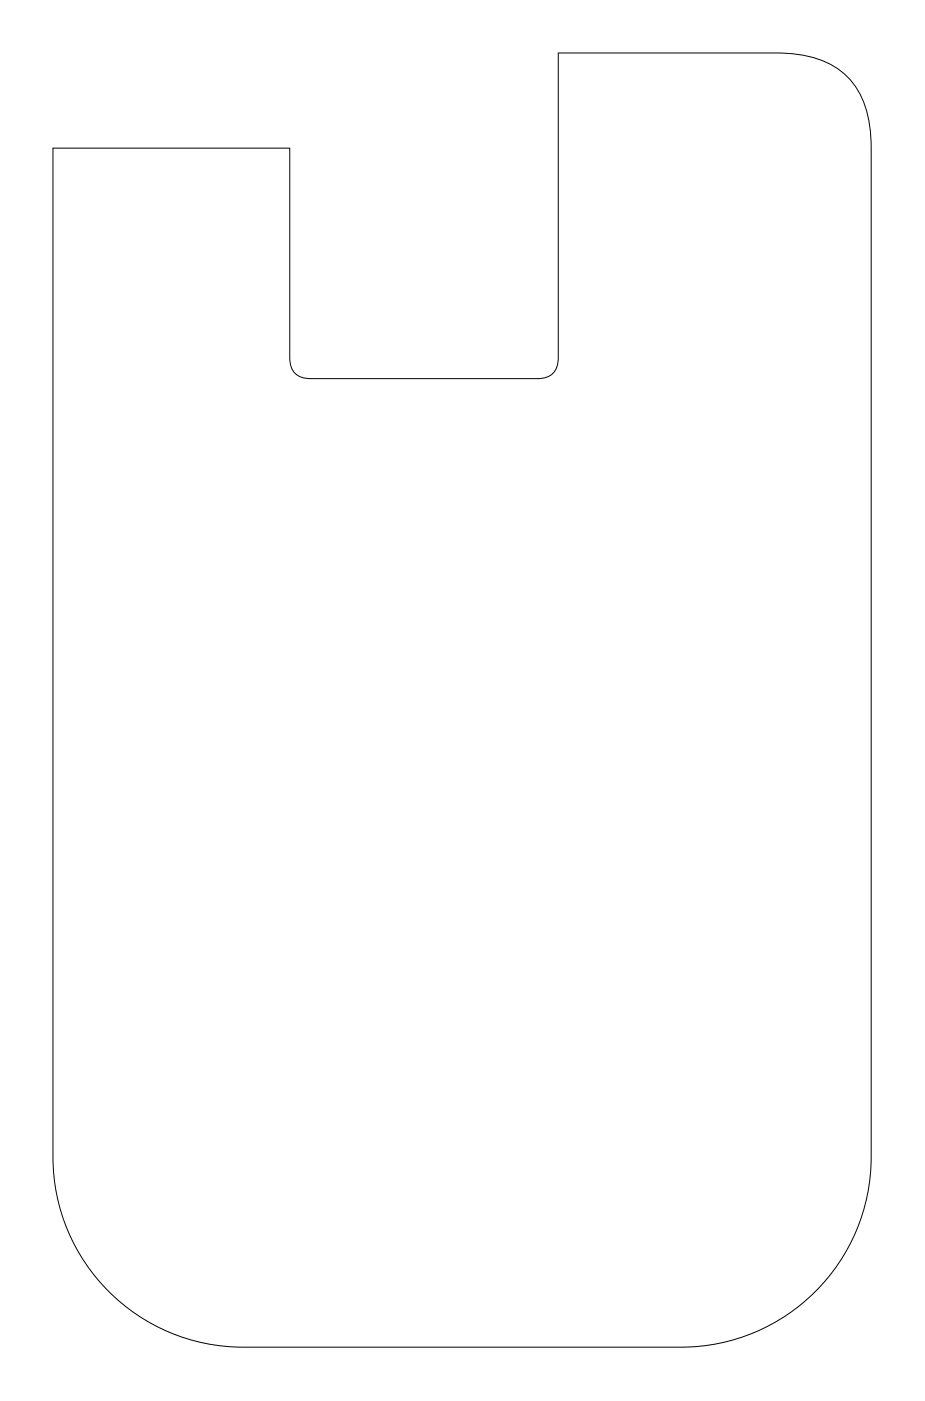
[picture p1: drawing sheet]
<svg xmlns="http://www.w3.org/2000/svg" width="62mm" height="93mm" viewBox="0 0 62 93" stroke-linecap="round" stroke-linejoin="round" font-family="sans-serif">
<path d="M3.5 9.9h15.8v14a1.25 1.25 0 0 0 1.5 1.4h15a1.25 1.25 0 0 0 1.5-1.4v-20.4h14.5a6.2 6.2 0 0 1 5 1.9 6.6 6.6 0 0 1 1.3 4.5v67.3a12.7 12.7 0 0 1-12.7 12.7h-29.2a12.7 12.7 0 0 1-12.7-12.7z" fill="none" stroke="#000" stroke-width=".07"/>
<path d="M40.2 40.2h1.5v1.5h-1.5z" fill="#fff"/>
<path d="M40.2 40.2h1.5v1.5h-1.5z" fill="none" stroke="#fff" stroke-width=".76" stroke-linecap="butt"/>
<circle cx="41" cy="41" r=".74" fill="#fff"/>
<circle cx="41" cy="41" r=".74" fill="none" stroke="#fff" stroke-width=".76" stroke-linecap="butt"/>
<circle cx="41" cy="38.4" r=".74" fill="#fff"/>
<circle cx="41" cy="38.4" r=".74" fill="none" stroke="#fff" stroke-width=".76" stroke-linecap="butt"/>
<path d="M22.5 37.7h1.4v1.4h-1.4z" fill="#fff"/>
<path d="M22.5 37.7h1.4v1.4h-1.4z" fill="none" stroke="#fff" stroke-width=".76" stroke-linecap="butt"/>
<circle cx="23.2" cy="38.4" r=".74" fill="#fff"/>
<circle cx="23.2" cy="38.4" r=".74" fill="none" stroke="#fff" stroke-width=".76" stroke-linecap="butt"/>
<circle cx="23.2" cy="41" r=".74" fill="#fff"/>
<circle cx="23.2" cy="41" r=".74" fill="none" stroke="#fff" stroke-width=".76" stroke-linecap="butt"/>
<circle cx="23.2" cy="53.7" r=".64" fill="#fff"/>
<circle cx="23.2" cy="53.7" r=".64" fill="none" stroke="#fff" stroke-width=".76"/>
<circle cx="20.7" cy="53.7" r=".64" fill="#fff"/>
<circle cx="20.7" cy="53.7" r=".64" fill="none" stroke="#fff" stroke-width=".76"/>
<path d="M35.2 30.1h1.4v1.4h-1.4z" fill="#fff"/>
<path d="M35.2 30.1h1.4v1.4h-1.4z" fill="none" stroke="#fff" stroke-width=".76" stroke-linecap="butt"/>
<circle cx="35.9" cy="30.8" r=".7" fill="#fff"/>
<circle cx="35.9" cy="30.8" r=".7" fill="none" stroke="#fff" stroke-width=".76" stroke-linecap="butt"/>
<circle cx="28.3" cy="30.8" r=".7" fill="#fff"/>
<circle cx="28.3" cy="30.8" r=".7" fill="none" stroke="#fff" stroke-width=".76" stroke-linecap="butt"/>
<circle cx="35.9" cy="33.3" r=".7" fill="#fff"/>
<circle cx="35.9" cy="33.3" r=".7" fill="none" stroke="#fff" stroke-width=".76" stroke-linecap="butt"/>
<circle cx="28.3" cy="33.3" r=".7" fill="#fff"/>
<circle cx="28.3" cy="33.3" r=".7" fill="none" stroke="#fff" stroke-width=".76" stroke-linecap="butt"/>
<circle cx="35.9" cy="35.9" r=".7" fill="#fff"/>
<circle cx="35.9" cy="35.9" r=".7" fill="none" stroke="#fff" stroke-width=".76" stroke-linecap="butt"/>
<circle cx="28.3" cy="35.9" r=".7" fill="#fff"/>
<circle cx="28.3" cy="35.9" r=".7" fill="none" stroke="#fff" stroke-width=".76" stroke-linecap="butt"/>
<circle cx="35.9" cy="38.4" r=".7" fill="#fff"/>
<circle cx="35.9" cy="38.4" r=".7" fill="none" stroke="#fff" stroke-width=".76" stroke-linecap="butt"/>
<circle cx="28.3" cy="38.4" r=".7" fill="#fff"/>
<circle cx="28.3" cy="38.4" r=".7" fill="none" stroke="#fff" stroke-width=".76" stroke-linecap="butt"/>
<circle cx="35.9" cy="41" r=".7" fill="#fff"/>
<circle cx="35.9" cy="41" r=".7" fill="none" stroke="#fff" stroke-width=".76" stroke-linecap="butt"/>
<circle cx="28.3" cy="41" r=".7" fill="#fff"/>
<circle cx="28.3" cy="41" r=".7" fill="none" stroke="#fff" stroke-width=".76" stroke-linecap="butt"/>
<circle cx="35.9" cy="43.5" r=".7" fill="#fff"/>
<circle cx="35.9" cy="43.5" r=".7" fill="none" stroke="#fff" stroke-width=".76" stroke-linecap="butt"/>
<circle cx="28.3" cy="43.5" r=".7" fill="#fff"/>
<circle cx="28.3" cy="43.5" r=".7" fill="none" stroke="#fff" stroke-width=".76" stroke-linecap="butt"/>
<circle cx="35.9" cy="46" r=".7" fill="#fff"/>
<circle cx="35.9" cy="46" r=".7" fill="none" stroke="#fff" stroke-width=".76" stroke-linecap="butt"/>
<circle cx="28.3" cy="46" r=".7" fill="#fff"/>
<circle cx="28.3" cy="46" r=".7" fill="none" stroke="#fff" stroke-width=".76" stroke-linecap="butt"/>
<circle cx="35.9" cy="48.6" r=".7" fill="#fff"/>
<circle cx="35.9" cy="48.6" r=".7" fill="none" stroke="#fff" stroke-width=".76" stroke-linecap="butt"/>
<circle cx="28.3" cy="48.6" r=".7" fill="#fff"/>
<circle cx="28.3" cy="48.6" r=".7" fill="none" stroke="#fff" stroke-width=".76" stroke-linecap="butt"/>
<circle cx="23.2" cy="79.1" r=".81" fill="#fff"/>
<circle cx="23.2" cy="79.1" r=".81" fill="none" stroke="#fff" stroke-width=".67" stroke-linecap="butt"/>
<path d="M22.2 78v2.1h2v-2.1zM22.6 79.1a.6 .6 0 0 1 1.2 0 .6 .6 0 0 1-1.2 0z" fill="#fff"/>
<g fill="none" stroke="#fff" stroke-width=".25">
<path d="M22.2 78h2v2.1h-2z"/>
<circle cx="23.2" cy="79.1" r=".6"/>
</g>
<circle cx="19.5" cy="79.1" r=".81" fill="#fff"/>
<circle cx="19.5" cy="79.1" r=".81" fill="none" stroke="#fff" stroke-width=".67" stroke-linecap="butt"/>
<circle cx="15.8" cy="79.1" r=".81" fill="#fff"/>
<circle cx="15.8" cy="79.1" r=".81" fill="none" stroke="#fff" stroke-width=".67" stroke-linecap="butt"/>
<circle cx="23.2" cy="71.4" r=".81" fill="#fff"/>
<circle cx="23.2" cy="71.4" r=".81" fill="none" stroke="#fff" stroke-width=".67" stroke-linecap="butt"/>
<path d="M22.2 70.4v2h2v-2zM22.6 71.4a.6 .6 0 0 1 1.2 0 .6 .6 0 0 1-1.2 0z" fill="#fff"/>
<g fill="none" stroke="#fff" stroke-width=".25">
<path d="M22.2 70.4h2v2h-2z"/>
<circle cx="23.2" cy="71.4" r=".6"/>
</g>
<circle cx="19.5" cy="71.4" r=".81" fill="#fff"/>
<circle cx="19.5" cy="71.4" r=".81" fill="none" stroke="#fff" stroke-width=".67" stroke-linecap="butt"/>
<circle cx="15.8" cy="71.4" r=".81" fill="#fff"/>
<circle cx="15.8" cy="71.4" r=".81" fill="none" stroke="#fff" stroke-width=".67" stroke-linecap="butt"/>
<path d="M19.9 63.1h1.5v1.4h-1.5z" fill="#fff"/>
<path d="M19.9 63.1h1.5v1.4h-1.5z" fill="none" stroke="#fff" stroke-width=".76" stroke-linecap="butt"/>
<circle cx="20.7" cy="63.8" r=".74" fill="#fff"/>
<circle cx="20.7" cy="63.8" r=".74" fill="none" stroke="#fff" stroke-width=".76" stroke-linecap="butt"/>
<circle cx="18.1" cy="63.8" r=".74" fill="#fff"/>
<circle cx="18.1" cy="63.8" r=".74" fill="none" stroke="#fff" stroke-width=".76" stroke-linecap="butt"/>
<circle cx="15.6" cy="63.8" r=".74" fill="#fff"/>
<circle cx="15.6" cy="63.8" r=".74" fill="none" stroke="#fff" stroke-width=".76" stroke-linecap="butt"/>
<circle cx="51.1" cy="71.4" r=".7" fill="#fff"/>
<circle cx="51.1" cy="71.4" r=".7" fill="none" stroke="#fff" stroke-width=".76" stroke-linecap="butt"/>
<circle cx="41" cy="71.4" r=".7" fill="#fff"/>
<circle cx="41" cy="71.4" r=".7" fill="none" stroke="#fff" stroke-width=".76" stroke-linecap="butt"/>
<circle cx="51.1" cy="79.1" r=".7" fill="#fff"/>
<circle cx="51.1" cy="79.1" r=".7" fill="none" stroke="#fff" stroke-width=".76" stroke-linecap="butt"/>
<circle cx="41" cy="79.1" r=".7" fill="#fff"/>
<circle cx="41" cy="79.1" r=".7" fill="none" stroke="#fff" stroke-width=".76" stroke-linecap="butt"/>
<circle cx="51.1" cy="63.8" r=".7" fill="#fff"/>
<circle cx="51.1" cy="63.8" r=".7" fill="none" stroke="#fff" stroke-width=".76" stroke-linecap="butt"/>
<circle cx="41" cy="63.8" r=".7" fill="#fff"/>
<circle cx="41" cy="63.8" r=".7" fill="none" stroke="#fff" stroke-width=".76" stroke-linecap="butt"/>
<circle cx="38.4" cy="71.4" r=".7" fill="#fff"/>
<circle cx="38.4" cy="71.4" r=".7" fill="none" stroke="#fff" stroke-width=".76" stroke-linecap="butt"/>
<circle cx="28.3" cy="71.4" r=".7" fill="#fff"/>
<circle cx="28.3" cy="71.4" r=".7" fill="none" stroke="#fff" stroke-width=".76" stroke-linecap="butt"/>
<circle cx="38.4" cy="79.1" r=".7" fill="#fff"/>
<circle cx="38.4" cy="79.1" r=".7" fill="none" stroke="#fff" stroke-width=".76" stroke-linecap="butt"/>
<circle cx="28.3" cy="79.1" r=".7" fill="#fff"/>
<circle cx="28.3" cy="79.1" r=".7" fill="none" stroke="#fff" stroke-width=".76" stroke-linecap="butt"/>
<circle cx="38.4" cy="63.8" r=".7" fill="#fff"/>
<circle cx="38.4" cy="63.8" r=".7" fill="none" stroke="#fff" stroke-width=".76" stroke-linecap="butt"/>
<circle cx="28.3" cy="63.8" r=".7" fill="#fff"/>
<circle cx="28.3" cy="63.8" r=".7" fill="none" stroke="#fff" stroke-width=".76" stroke-linecap="butt"/>
<circle cx="56.2" cy="23.2" r=".69" fill="#fff"/>
<circle cx="56.2" cy="23.2" r=".69" fill="none" stroke="#fff" stroke-width=".74" stroke-linecap="butt"/>
<circle cx="53.7" cy="23.2" r=".69" fill="#fff"/>
<circle cx="53.7" cy="23.2" r=".69" fill="none" stroke="#fff" stroke-width=".74" stroke-linecap="butt"/>
<circle cx="56.2" cy="25.7" r=".69" fill="#fff"/>
<circle cx="56.2" cy="25.7" r=".69" fill="none" stroke="#fff" stroke-width=".74" stroke-linecap="butt"/>
<circle cx="53.7" cy="25.7" r=".69" fill="#fff"/>
<circle cx="53.7" cy="25.7" r=".69" fill="none" stroke="#fff" stroke-width=".74" stroke-linecap="butt"/>
<circle cx="56.2" cy="28.3" r=".69" fill="#fff"/>
<circle cx="56.2" cy="28.3" r=".69" fill="none" stroke="#fff" stroke-width=".74" stroke-linecap="butt"/>
<circle cx="53.7" cy="28.3" r=".69" fill="#fff"/>
<circle cx="53.7" cy="28.3" r=".69" fill="none" stroke="#fff" stroke-width=".74" stroke-linecap="butt"/>
<circle cx="56.2" cy="30.8" r=".69" fill="#fff"/>
<circle cx="56.2" cy="30.8" r=".69" fill="none" stroke="#fff" stroke-width=".74" stroke-linecap="butt"/>
<circle cx="53.7" cy="30.8" r=".69" fill="#fff"/>
<circle cx="53.7" cy="30.8" r=".69" fill="none" stroke="#fff" stroke-width=".74" stroke-linecap="butt"/>
<circle cx="56.2" cy="33.4" r=".69" fill="#fff"/>
<circle cx="56.2" cy="33.4" r=".69" fill="none" stroke="#fff" stroke-width=".74" stroke-linecap="butt"/>
<circle cx="53.7" cy="33.4" r=".69" fill="#fff"/>
<circle cx="53.7" cy="33.4" r=".69" fill="none" stroke="#fff" stroke-width=".74" stroke-linecap="butt"/>
<circle cx="56.2" cy="35.9" r=".69" fill="#fff"/>
<circle cx="56.2" cy="35.9" r=".69" fill="none" stroke="#fff" stroke-width=".74" stroke-linecap="butt"/>
<circle cx="53.7" cy="35.9" r=".69" fill="#fff"/>
<circle cx="53.7" cy="35.9" r=".69" fill="none" stroke="#fff" stroke-width=".74" stroke-linecap="butt"/>
<circle cx="56.2" cy="38.4" r=".69" fill="#fff"/>
<circle cx="56.2" cy="38.4" r=".69" fill="none" stroke="#fff" stroke-width=".74" stroke-linecap="butt"/>
<circle cx="53.7" cy="38.4" r=".69" fill="#fff"/>
<circle cx="53.7" cy="38.4" r=".69" fill="none" stroke="#fff" stroke-width=".74" stroke-linecap="butt"/>
<circle cx="56.2" cy="41" r=".69" fill="#fff"/>
<circle cx="56.2" cy="41" r=".69" fill="none" stroke="#fff" stroke-width=".74" stroke-linecap="butt"/>
<circle cx="53.7" cy="41" r=".69" fill="#fff"/>
<circle cx="53.7" cy="41" r=".69" fill="none" stroke="#fff" stroke-width=".74" stroke-linecap="butt"/>
<circle cx="56.2" cy="43.5" r=".69" fill="#fff"/>
<circle cx="56.2" cy="43.5" r=".69" fill="none" stroke="#fff" stroke-width=".74" stroke-linecap="butt"/>
<circle cx="53.7" cy="43.5" r=".69" fill="#fff"/>
<circle cx="53.7" cy="43.5" r=".69" fill="none" stroke="#fff" stroke-width=".74" stroke-linecap="butt"/>
<circle cx="56.2" cy="46" r=".69" fill="#fff"/>
<circle cx="56.2" cy="46" r=".69" fill="none" stroke="#fff" stroke-width=".74" stroke-linecap="butt"/>
<circle cx="53.7" cy="46" r=".69" fill="#fff"/>
<circle cx="53.7" cy="46" r=".69" fill="none" stroke="#fff" stroke-width=".74" stroke-linecap="butt"/>
<circle cx="56.2" cy="48.6" r=".69" fill="#fff"/>
<circle cx="56.2" cy="48.6" r=".69" fill="none" stroke="#fff" stroke-width=".74" stroke-linecap="butt"/>
<circle cx="53.7" cy="48.6" r=".69" fill="#fff"/>
<circle cx="53.7" cy="48.6" r=".69" fill="none" stroke="#fff" stroke-width=".74" stroke-linecap="butt"/>
<circle cx="56.2" cy="51.1" r=".69" fill="#fff"/>
<circle cx="56.2" cy="51.1" r=".69" fill="none" stroke="#fff" stroke-width=".74" stroke-linecap="butt"/>
<circle cx="53.7" cy="51.1" r=".69" fill="#fff"/>
<circle cx="53.7" cy="51.1" r=".69" fill="none" stroke="#fff" stroke-width=".74" stroke-linecap="butt"/>
<circle cx="56.2" cy="53.7" r=".69" fill="#fff"/>
<circle cx="56.2" cy="53.7" r=".69" fill="none" stroke="#fff" stroke-width=".74" stroke-linecap="butt"/>
<circle cx="53.7" cy="53.7" r=".69" fill="#fff"/>
<circle cx="53.7" cy="53.7" r=".69" fill="none" stroke="#fff" stroke-width=".74" stroke-linecap="butt"/>
<circle cx="56.2" cy="56.2" r=".69" fill="#fff"/>
<circle cx="56.2" cy="56.2" r=".69" fill="none" stroke="#fff" stroke-width=".74" stroke-linecap="butt"/>
<circle cx="53.7" cy="56.2" r=".69" fill="#fff"/>
<circle cx="53.7" cy="56.2" r=".69" fill="none" stroke="#fff" stroke-width=".74" stroke-linecap="butt"/>
<circle cx="56.2" cy="58.7" r=".69" fill="#fff"/>
<circle cx="56.2" cy="58.7" r=".69" fill="none" stroke="#fff" stroke-width=".74" stroke-linecap="butt"/>
<circle cx="53.7" cy="58.7" r=".69" fill="#fff"/>
<circle cx="53.7" cy="58.7" r=".69" fill="none" stroke="#fff" stroke-width=".74" stroke-linecap="butt"/>
<circle cx="56.2" cy="61.3" r=".69" fill="#fff"/>
<circle cx="56.2" cy="61.3" r=".69" fill="none" stroke="#fff" stroke-width=".74" stroke-linecap="butt"/>
<circle cx="53.7" cy="61.3" r=".69" fill="#fff"/>
<circle cx="53.7" cy="61.3" r=".69" fill="none" stroke="#fff" stroke-width=".74" stroke-linecap="butt"/>
<circle cx="56.2" cy="63.8" r=".69" fill="#fff"/>
<circle cx="56.2" cy="63.8" r=".69" fill="none" stroke="#fff" stroke-width=".74" stroke-linecap="butt"/>
<circle cx="53.7" cy="63.8" r=".69" fill="#fff"/>
<circle cx="53.7" cy="63.8" r=".69" fill="none" stroke="#fff" stroke-width=".74" stroke-linecap="butt"/>
<circle cx="56.2" cy="66.3" r=".69" fill="#fff"/>
<circle cx="56.2" cy="66.3" r=".69" fill="none" stroke="#fff" stroke-width=".74" stroke-linecap="butt"/>
<circle cx="53.7" cy="66.3" r=".69" fill="#fff"/>
<circle cx="53.7" cy="66.3" r=".69" fill="none" stroke="#fff" stroke-width=".74" stroke-linecap="butt"/>
<circle cx="56.2" cy="68.9" r=".69" fill="#fff"/>
<circle cx="56.2" cy="68.9" r=".69" fill="none" stroke="#fff" stroke-width=".74" stroke-linecap="butt"/>
<circle cx="53.7" cy="68.9" r=".69" fill="#fff"/>
<circle cx="53.7" cy="68.9" r=".69" fill="none" stroke="#fff" stroke-width=".74" stroke-linecap="butt"/>
<circle cx="56.2" cy="71.4" r=".69" fill="#fff"/>
<circle cx="56.2" cy="71.4" r=".69" fill="none" stroke="#fff" stroke-width=".74" stroke-linecap="butt"/>
<circle cx="53.7" cy="71.4" r=".69" fill="#fff"/>
<circle cx="53.7" cy="71.4" r=".69" fill="none" stroke="#fff" stroke-width=".74" stroke-linecap="butt"/>
<circle cx="56.2" cy="74" r=".69" fill="#fff"/>
<circle cx="56.2" cy="74" r=".69" fill="none" stroke="#fff" stroke-width=".74" stroke-linecap="butt"/>
<circle cx="53.7" cy="74" r=".69" fill="#fff"/>
<circle cx="53.7" cy="74" r=".69" fill="none" stroke="#fff" stroke-width=".74" stroke-linecap="butt"/>
<circle cx="56.2" cy="76.5" r=".69" fill="#fff"/>
<circle cx="56.2" cy="76.5" r=".69" fill="none" stroke="#fff" stroke-width=".74" stroke-linecap="butt"/>
<circle cx="53.7" cy="76.5" r=".69" fill="#fff"/>
<circle cx="53.7" cy="76.5" r=".69" fill="none" stroke="#fff" stroke-width=".74" stroke-linecap="butt"/>
<circle cx="56.2" cy="79" r=".69" fill="#fff"/>
<circle cx="56.2" cy="79" r=".69" fill="none" stroke="#fff" stroke-width=".74" stroke-linecap="butt"/>
<circle cx="53.7" cy="79" r=".69" fill="#fff"/>
<circle cx="53.7" cy="79" r=".69" fill="none" stroke="#fff" stroke-width=".74" stroke-linecap="butt"/>
<circle cx="7.9" cy="23.2" r=".69" fill="#fff"/>
<circle cx="7.9" cy="23.2" r=".69" fill="none" stroke="#fff" stroke-width=".74" stroke-linecap="butt"/>
<circle cx="5.4" cy="23.2" r=".69" fill="#fff"/>
<circle cx="5.4" cy="23.2" r=".69" fill="none" stroke="#fff" stroke-width=".74" stroke-linecap="butt"/>
<circle cx="7.9" cy="25.7" r=".69" fill="#fff"/>
<circle cx="7.9" cy="25.7" r=".69" fill="none" stroke="#fff" stroke-width=".74" stroke-linecap="butt"/>
<circle cx="5.4" cy="25.7" r=".69" fill="#fff"/>
<circle cx="5.4" cy="25.7" r=".69" fill="none" stroke="#fff" stroke-width=".74" stroke-linecap="butt"/>
<circle cx="7.9" cy="28.3" r=".69" fill="#fff"/>
<circle cx="7.9" cy="28.3" r=".69" fill="none" stroke="#fff" stroke-width=".74" stroke-linecap="butt"/>
<circle cx="5.4" cy="28.3" r=".69" fill="#fff"/>
<circle cx="5.4" cy="28.3" r=".69" fill="none" stroke="#fff" stroke-width=".74" stroke-linecap="butt"/>
<circle cx="7.9" cy="30.8" r=".69" fill="#fff"/>
<circle cx="7.9" cy="30.8" r=".69" fill="none" stroke="#fff" stroke-width=".74" stroke-linecap="butt"/>
<circle cx="5.4" cy="30.8" r=".69" fill="#fff"/>
<circle cx="5.4" cy="30.8" r=".69" fill="none" stroke="#fff" stroke-width=".74" stroke-linecap="butt"/>
<circle cx="7.9" cy="33.4" r=".69" fill="#fff"/>
<circle cx="7.9" cy="33.4" r=".69" fill="none" stroke="#fff" stroke-width=".74" stroke-linecap="butt"/>
<circle cx="5.4" cy="33.4" r=".69" fill="#fff"/>
<circle cx="5.4" cy="33.4" r=".69" fill="none" stroke="#fff" stroke-width=".74" stroke-linecap="butt"/>
<circle cx="7.9" cy="35.9" r=".69" fill="#fff"/>
<circle cx="7.9" cy="35.9" r=".69" fill="none" stroke="#fff" stroke-width=".74" stroke-linecap="butt"/>
<circle cx="5.4" cy="35.9" r=".69" fill="#fff"/>
<circle cx="5.4" cy="35.9" r=".69" fill="none" stroke="#fff" stroke-width=".74" stroke-linecap="butt"/>
<circle cx="7.9" cy="38.4" r=".69" fill="#fff"/>
<circle cx="7.9" cy="38.4" r=".69" fill="none" stroke="#fff" stroke-width=".74" stroke-linecap="butt"/>
<circle cx="5.4" cy="38.4" r=".69" fill="#fff"/>
<circle cx="5.4" cy="38.4" r=".69" fill="none" stroke="#fff" stroke-width=".74" stroke-linecap="butt"/>
<circle cx="7.9" cy="41" r=".69" fill="#fff"/>
<circle cx="7.9" cy="41" r=".69" fill="none" stroke="#fff" stroke-width=".74" stroke-linecap="butt"/>
<circle cx="5.4" cy="41" r=".69" fill="#fff"/>
<circle cx="5.4" cy="41" r=".69" fill="none" stroke="#fff" stroke-width=".74" stroke-linecap="butt"/>
<circle cx="7.9" cy="43.5" r=".69" fill="#fff"/>
<circle cx="7.9" cy="43.5" r=".69" fill="none" stroke="#fff" stroke-width=".74" stroke-linecap="butt"/>
<circle cx="5.4" cy="43.5" r=".69" fill="#fff"/>
<circle cx="5.4" cy="43.5" r=".69" fill="none" stroke="#fff" stroke-width=".74" stroke-linecap="butt"/>
<circle cx="7.9" cy="46" r=".69" fill="#fff"/>
<circle cx="7.9" cy="46" r=".69" fill="none" stroke="#fff" stroke-width=".74" stroke-linecap="butt"/>
<circle cx="5.4" cy="46" r=".69" fill="#fff"/>
<circle cx="5.4" cy="46" r=".69" fill="none" stroke="#fff" stroke-width=".74" stroke-linecap="butt"/>
<circle cx="7.9" cy="48.6" r=".69" fill="#fff"/>
<circle cx="7.9" cy="48.6" r=".69" fill="none" stroke="#fff" stroke-width=".74" stroke-linecap="butt"/>
<circle cx="5.4" cy="48.6" r=".69" fill="#fff"/>
<circle cx="5.4" cy="48.6" r=".69" fill="none" stroke="#fff" stroke-width=".74" stroke-linecap="butt"/>
<circle cx="7.9" cy="51.1" r=".69" fill="#fff"/>
<circle cx="7.9" cy="51.1" r=".69" fill="none" stroke="#fff" stroke-width=".74" stroke-linecap="butt"/>
<circle cx="5.4" cy="51.1" r=".69" fill="#fff"/>
<circle cx="5.4" cy="51.1" r=".69" fill="none" stroke="#fff" stroke-width=".74" stroke-linecap="butt"/>
<circle cx="7.9" cy="53.7" r=".69" fill="#fff"/>
<circle cx="7.9" cy="53.7" r=".69" fill="none" stroke="#fff" stroke-width=".74" stroke-linecap="butt"/>
<circle cx="5.4" cy="53.7" r=".69" fill="#fff"/>
<circle cx="5.4" cy="53.7" r=".69" fill="none" stroke="#fff" stroke-width=".74" stroke-linecap="butt"/>
<circle cx="7.9" cy="56.2" r=".69" fill="#fff"/>
<circle cx="7.9" cy="56.2" r=".69" fill="none" stroke="#fff" stroke-width=".74" stroke-linecap="butt"/>
<circle cx="5.4" cy="56.2" r=".69" fill="#fff"/>
<circle cx="5.4" cy="56.2" r=".69" fill="none" stroke="#fff" stroke-width=".74" stroke-linecap="butt"/>
<circle cx="7.9" cy="58.7" r=".69" fill="#fff"/>
<circle cx="7.9" cy="58.7" r=".69" fill="none" stroke="#fff" stroke-width=".74" stroke-linecap="butt"/>
<circle cx="5.4" cy="58.7" r=".69" fill="#fff"/>
<circle cx="5.4" cy="58.7" r=".69" fill="none" stroke="#fff" stroke-width=".74" stroke-linecap="butt"/>
<circle cx="7.9" cy="61.3" r=".69" fill="#fff"/>
<circle cx="7.9" cy="61.3" r=".69" fill="none" stroke="#fff" stroke-width=".74" stroke-linecap="butt"/>
<circle cx="5.4" cy="61.3" r=".69" fill="#fff"/>
<circle cx="5.4" cy="61.3" r=".69" fill="none" stroke="#fff" stroke-width=".74" stroke-linecap="butt"/>
<circle cx="7.9" cy="63.8" r=".69" fill="#fff"/>
<circle cx="7.9" cy="63.8" r=".69" fill="none" stroke="#fff" stroke-width=".74" stroke-linecap="butt"/>
<circle cx="5.4" cy="63.8" r=".69" fill="#fff"/>
<circle cx="5.4" cy="63.8" r=".69" fill="none" stroke="#fff" stroke-width=".74" stroke-linecap="butt"/>
<circle cx="7.9" cy="66.3" r=".69" fill="#fff"/>
<circle cx="7.9" cy="66.3" r=".69" fill="none" stroke="#fff" stroke-width=".74" stroke-linecap="butt"/>
<circle cx="5.4" cy="66.3" r=".69" fill="#fff"/>
<circle cx="5.4" cy="66.3" r=".69" fill="none" stroke="#fff" stroke-width=".74" stroke-linecap="butt"/>
<circle cx="7.9" cy="68.9" r=".69" fill="#fff"/>
<circle cx="7.9" cy="68.9" r=".69" fill="none" stroke="#fff" stroke-width=".74" stroke-linecap="butt"/>
<circle cx="5.4" cy="68.9" r=".69" fill="#fff"/>
<circle cx="5.4" cy="68.9" r=".69" fill="none" stroke="#fff" stroke-width=".74" stroke-linecap="butt"/>
<circle cx="7.9" cy="71.4" r=".69" fill="#fff"/>
<circle cx="7.9" cy="71.4" r=".69" fill="none" stroke="#fff" stroke-width=".74" stroke-linecap="butt"/>
<circle cx="5.4" cy="71.4" r=".69" fill="#fff"/>
<circle cx="5.4" cy="71.4" r=".69" fill="none" stroke="#fff" stroke-width=".74" stroke-linecap="butt"/>
<circle cx="7.9" cy="74" r=".69" fill="#fff"/>
<circle cx="7.9" cy="74" r=".69" fill="none" stroke="#fff" stroke-width=".74" stroke-linecap="butt"/>
<circle cx="5.4" cy="74" r=".69" fill="#fff"/>
<circle cx="5.4" cy="74" r=".69" fill="none" stroke="#fff" stroke-width=".74" stroke-linecap="butt"/>
<circle cx="7.9" cy="76.5" r=".69" fill="#fff"/>
<circle cx="7.9" cy="76.5" r=".69" fill="none" stroke="#fff" stroke-width=".74" stroke-linecap="butt"/>
<circle cx="5.4" cy="76.5" r=".69" fill="#fff"/>
<circle cx="5.4" cy="76.5" r=".69" fill="none" stroke="#fff" stroke-width=".74" stroke-linecap="butt"/>
<circle cx="7.9" cy="79" r=".69" fill="#fff"/>
<circle cx="7.9" cy="79" r=".69" fill="none" stroke="#fff" stroke-width=".74" stroke-linecap="butt"/>
<circle cx="5.4" cy="79" r=".69" fill="#fff"/>
<circle cx="5.4" cy="79" r=".69" fill="none" stroke="#fff" stroke-width=".74" stroke-linecap="butt"/>
<circle cx="51.1" cy="46" r=".69" fill="#fff"/>
<circle cx="51.1" cy="46" r=".69" fill="none" stroke="#fff" stroke-width=".74" stroke-linecap="butt"/>
<circle cx="51.1" cy="48.6" r=".69" fill="#fff"/>
<circle cx="51.1" cy="48.6" r=".69" fill="none" stroke="#fff" stroke-width=".74" stroke-linecap="butt"/>
<circle cx="51.1" cy="51.1" r=".69" fill="#fff"/>
<circle cx="51.1" cy="51.1" r=".69" fill="none" stroke="#fff" stroke-width=".74" stroke-linecap="butt"/>
<circle cx="51.1" cy="53.7" r=".69" fill="#fff"/>
<circle cx="51.1" cy="53.7" r=".69" fill="none" stroke="#fff" stroke-width=".74" stroke-linecap="butt"/>
<circle cx="51.1" cy="56.2" r=".69" fill="#fff"/>
<circle cx="51.1" cy="56.2" r=".69" fill="none" stroke="#fff" stroke-width=".74" stroke-linecap="butt"/>
<circle cx="51.1" cy="58.7" r=".69" fill="#fff"/>
<circle cx="51.1" cy="58.7" r=".69" fill="none" stroke="#fff" stroke-width=".74" stroke-linecap="butt"/>
<circle cx="10.3" cy="35.5" r=".35" fill="#fff"/>
<circle cx="10.3" cy="35.5" r=".35" fill="none" stroke="#fff" stroke-width=".55"/>
<circle cx="48.7" cy="59.9" r=".35" fill="#fff"/>
<circle cx="48.7" cy="59.9" r=".35" fill="none" stroke="#fff" stroke-width=".55"/>
<circle cx="51.7" cy="24" r=".35" fill="#fff"/>
<circle cx="51.7" cy="24" r=".35" fill="none" stroke="#fff" stroke-width=".55"/>
<circle cx="45" cy="26.4" r=".35" fill="#fff"/>
<circle cx="45" cy="26.4" r=".35" fill="none" stroke="#fff" stroke-width=".55"/>
</svg>
